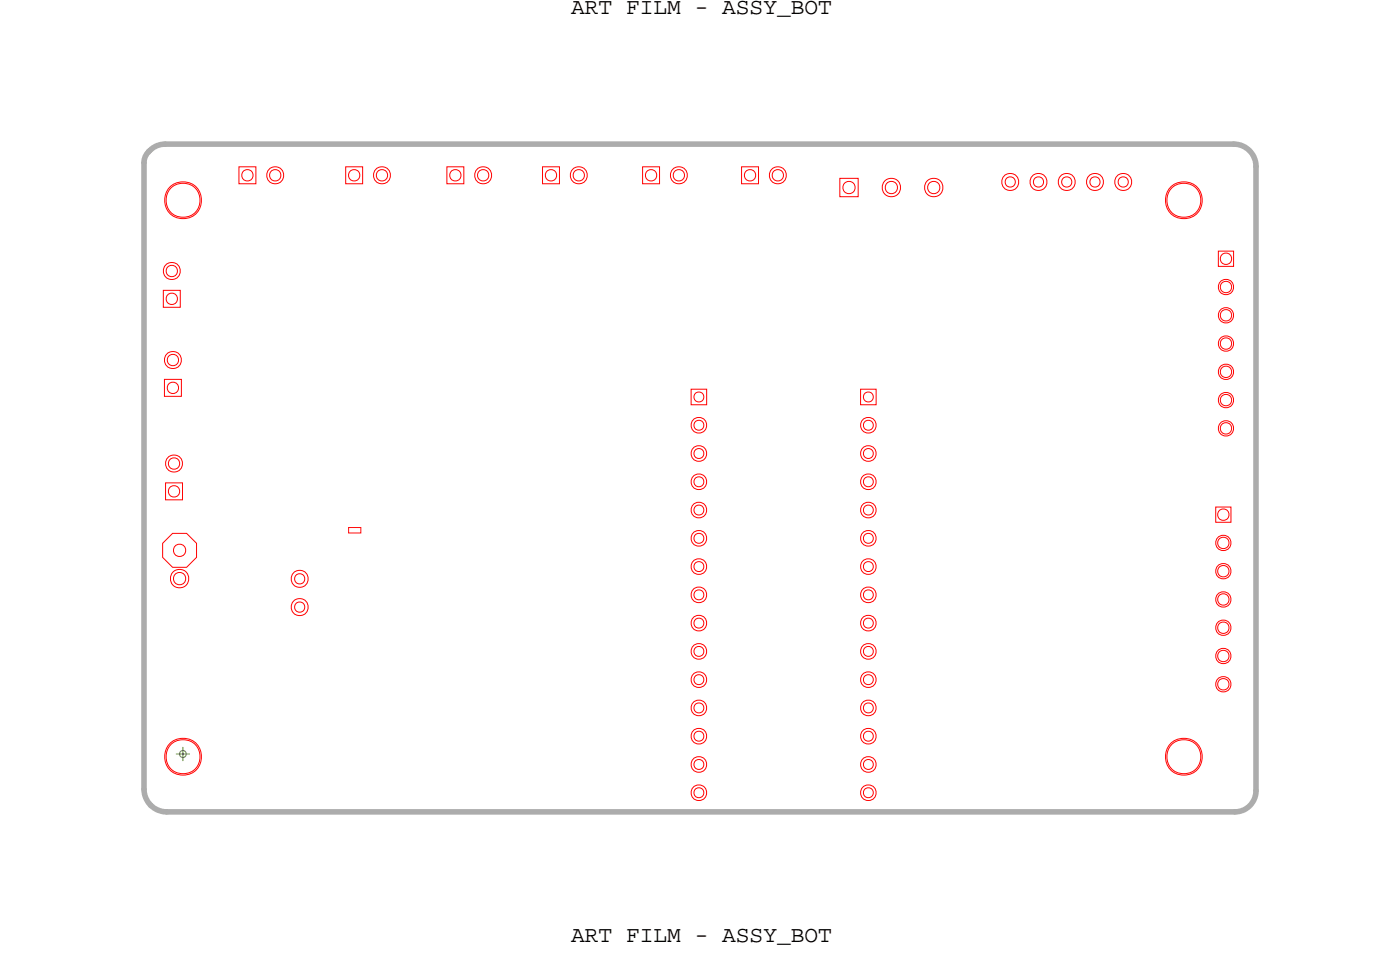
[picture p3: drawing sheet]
<svg xmlns="http://www.w3.org/2000/svg" width="126mm" height="86mm" viewBox="0 0 126 86" stroke-linecap="round" stroke-linejoin="round" font-family="sans-serif">
<defs><g id="words">
<g font-size="2.1">
<text x="51.4" y="1.2">ART FILM - ASSY_BOT</text>
<text x="51.4" y="84.7">ART FILM - ASSY_BOT</text>
</g>
</g></defs>
<!-- layer: Board Outline -->
<path d="M13 14.6v56.3zM13.3 13.6l.2-.1zM13.4 13.6l-.3 .5-.2 .5M14.9 12.9h96zM14.9 12.9l-.8 .2-.6 .4M111 13a2 2 0 0 1 1.9 1.9M112.9 14.9v56.2zM13 70.9a2.05 2.05 0 0 0 2 2M15 72.9h96zM113 71.1a1.9 1.9 0 0 1-2 1.8" fill="none" stroke="#acacac" stroke-width=".5"/>
<path d="M13.5 13.6l.6-.5 .8-.2h96a2 2 0 0 1 2 2.1v55.9a2 2 0 0 1-2 2h-96a2 2 0 0 1-1.9-2v-55.9l.1-.8z" fill="none" stroke="#acacac" stroke-width=".09"/>
<!-- layer: Components -->
<path d="M31.4 47.4h1v.5h-1z" fill="none" stroke="#a90512" stroke-width=".09"/>
<!-- layer: Nets -->
<g fill="none" stroke="#f00" stroke-width=".09">
<path d="M21.5 15h1.5v1.5h-1.5zM31.1 15h1.5v1.5h-1.5zM40.2 15h1.5v1.5h-1.5zM48.8 15h1.5v1.5h-1.5zM57.8 15h1.5v1.5h-1.5zM66.7 15h1.5v1.5h-1.5zM75.5 16h1.7v1.7h-1.7zM14.7 26.1h1.5v1.5h-1.5zM14.8 34.1h1.5v1.5h-1.5zM62.2 35h1.3v1.4h-1.3zM77.4 35h1.4v1.4h-1.4zM109.6 22.6h1.3v1.3h-1.3z"/>
<path d="M14.9 43.4h1.5v1.5h-1.5zM109.3 45.6h1.4v1.3h-1.4z"/>
<circle cx="16.5" cy="18" r="1.66"/>
<circle cx="16.5" cy="18" r="1.54"/>
<circle cx="22.2" cy="15.8" r=".51"/>
<circle cx="24.7" cy="15.8" r=".51"/>
<circle cx="24.7" cy="15.8" r=".77"/>
<circle cx="31.8" cy="15.8" r=".51"/>
<circle cx="34.3" cy="15.8" r=".51"/>
<circle cx="34.3" cy="15.8" r=".77"/>
<circle cx="40.9" cy="15.8" r=".51"/>
<circle cx="43.4" cy="15.8" r=".51"/>
<circle cx="43.4" cy="15.8" r=".77"/>
<circle cx="49.5" cy="15.8" r=".51"/>
<circle cx="52" cy="15.8" r=".51"/>
<circle cx="52" cy="15.8" r=".77"/>
<circle cx="58.5" cy="15.8" r=".51"/>
<circle cx="61" cy="15.8" r=".51"/>
<circle cx="61" cy="15.8" r=".77"/>
<circle cx="67.4" cy="15.8" r=".51"/>
<circle cx="69.9" cy="15.8" r=".51"/>
<circle cx="69.9" cy="15.8" r=".77"/>
<circle cx="76.3" cy="16.9" r=".55"/>
<circle cx="80.2" cy="16.9" r=".55"/>
<circle cx="80.2" cy="16.9" r=".83"/>
<circle cx="84" cy="16.9" r=".55"/>
<circle cx="84" cy="16.9" r=".83"/>
<circle cx="90.8" cy="16.4" r=".46"/>
<circle cx="90.8" cy="16.4" r=".77"/>
<circle cx="93.4" cy="16.4" r=".46"/>
<circle cx="93.4" cy="16.4" r=".77"/>
<circle cx="95.9" cy="16.4" r=".46"/>
<circle cx="95.9" cy="16.4" r=".77"/>
<circle cx="98.5" cy="16.4" r=".46"/>
<circle cx="98.5" cy="16.4" r=".77"/>
<circle cx="101" cy="16.4" r=".46"/>
<circle cx="101" cy="16.4" r=".77"/>
<circle cx="106.5" cy="18" r="1.54"/>
<circle cx="106.5" cy="18" r="1.66"/>
<circle cx="15.4" cy="26.9" r=".51"/>
<circle cx="15.4" cy="24.4" r=".51"/>
<circle cx="15.5" cy="24.4" r=".77"/>
<circle cx="15.5" cy="32.4" r=".51"/>
<circle cx="15.5" cy="34.9" r=".51"/>
<circle cx="15.5" cy="32.4" r=".77"/>
<circle cx="62.8" cy="38.2" r=".45"/>
<circle cx="62.8" cy="35.7" r=".45"/>
<circle cx="62.9" cy="38.2" r=".7"/>
<circle cx="78.1" cy="38.2" r=".45"/>
<circle cx="78.1" cy="35.7" r=".45"/>
<circle cx="78.1" cy="38.2" r=".7"/>
<circle cx="110.2" cy="25.8" r=".51"/>
<circle cx="110.2" cy="28.3" r=".51"/>
<circle cx="110.2" cy="38.5" r=".51"/>
<circle cx="110.2" cy="36" r=".51"/>
<circle cx="110.2" cy="30.9" r=".51"/>
<circle cx="110.2" cy="23.3" r=".51"/>
<circle cx="110.2" cy="33.4" r=".51"/>
<circle cx="110.2" cy="30.9" r=".69"/>
<circle cx="110.2" cy="38.5" r=".69"/>
<circle cx="110.2" cy="36" r=".69"/>
<circle cx="110.2" cy="25.8" r=".69"/>
<circle cx="110.2" cy="33.4" r=".69"/>
<circle cx="110.2" cy="28.3" r=".69"/>
<circle cx="15.6" cy="41.7" r=".51"/>
<circle cx="15.6" cy="44.2" r=".51"/>
<circle cx="15.6" cy="41.7" r=".77"/>
<circle cx="16.1" cy="52" r=".55"/>
<circle cx="16.1" cy="49.5" r=".55"/>
<circle cx="16.1" cy="49.5" r="1.65"/>
<circle cx="16.1" cy="52" r=".83"/>
<circle cx="26.9" cy="54.6" r=".46"/>
<circle cx="26.9" cy="52" r=".46"/>
<circle cx="26.9" cy="54.6" r=".77"/>
<circle cx="26.9" cy="52" r=".77"/>
<circle cx="62.8" cy="48.4" r=".45"/>
<circle cx="62.8" cy="53.5" r=".45"/>
<circle cx="62.8" cy="45.8" r=".45"/>
<circle cx="62.8" cy="43.3" r=".45"/>
<circle cx="62.8" cy="50.9" r=".45"/>
<circle cx="62.8" cy="58.5" r=".45"/>
<circle cx="62.8" cy="40.8" r=".45"/>
<circle cx="62.8" cy="56" r=".45"/>
<circle cx="62.9" cy="53.5" r=".7"/>
<circle cx="62.9" cy="48.4" r=".7"/>
<circle cx="62.9" cy="58.5" r=".7"/>
<circle cx="62.9" cy="50.9" r=".7"/>
<circle cx="62.9" cy="43.3" r=".7"/>
<circle cx="62.9" cy="45.8" r=".7"/>
<circle cx="62.9" cy="40.8" r=".7"/>
<circle cx="62.9" cy="56" r=".7"/>
<circle cx="78.1" cy="53.5" r=".45"/>
<circle cx="78.1" cy="43.3" r=".45"/>
<circle cx="78.1" cy="40.8" r=".45"/>
<circle cx="78.1" cy="50.9" r=".45"/>
<circle cx="78.1" cy="45.8" r=".45"/>
<circle cx="78.1" cy="56" r=".45"/>
<circle cx="78.1" cy="58.5" r=".45"/>
<circle cx="78.1" cy="48.4" r=".45"/>
<circle cx="78.1" cy="50.9" r=".7"/>
<circle cx="78.1" cy="43.3" r=".7"/>
<circle cx="78.1" cy="40.8" r=".7"/>
<circle cx="78.1" cy="45.8" r=".7"/>
<circle cx="78.1" cy="56" r=".7"/>
<circle cx="78.1" cy="53.5" r=".7"/>
<circle cx="78.1" cy="58.5" r=".7"/>
<circle cx="78.1" cy="48.4" r=".7"/>
<circle cx="110" cy="48.8" r=".51"/>
<circle cx="110" cy="56.4" r=".51"/>
<circle cx="110" cy="58.9" r=".51"/>
<circle cx="110" cy="53.9" r=".51"/>
<circle cx="110" cy="51.3" r=".51"/>
<circle cx="110" cy="46.2" r=".51"/>
<circle cx="110" cy="56.4" r=".69"/>
<circle cx="110" cy="58.9" r=".69"/>
<circle cx="110" cy="48.8" r=".69"/>
<circle cx="110" cy="53.9" r=".69"/>
<circle cx="110" cy="51.3" r=".69"/>
<circle cx="16.5" cy="68" r="1.66"/>
<circle cx="16.5" cy="68" r="1.54"/>
<circle cx="62.8" cy="63.6" r=".45"/>
<circle cx="62.8" cy="71.2" r=".45"/>
<circle cx="62.8" cy="68.7" r=".45"/>
<circle cx="62.8" cy="61.1" r=".45"/>
<circle cx="62.8" cy="66.2" r=".45"/>
<circle cx="62.9" cy="63.6" r=".7"/>
<circle cx="62.9" cy="68.7" r=".7"/>
<circle cx="62.9" cy="66.2" r=".7"/>
<circle cx="62.9" cy="61.1" r=".7"/>
<circle cx="62.9" cy="71.2" r=".7"/>
<circle cx="78.1" cy="71.2" r=".45"/>
<circle cx="78.1" cy="61.1" r=".45"/>
<circle cx="78.1" cy="66.2" r=".45"/>
<circle cx="78.1" cy="68.7" r=".45"/>
<circle cx="78.1" cy="63.6" r=".45"/>
<circle cx="78.1" cy="63.6" r=".7"/>
<circle cx="78.1" cy="61.1" r=".7"/>
<circle cx="78.1" cy="68.7" r=".7"/>
<circle cx="78.1" cy="66.2" r=".7"/>
<circle cx="78.1" cy="71.2" r=".7"/>
<circle cx="106.5" cy="68" r="1.54"/>
<circle cx="106.5" cy="68" r="1.66"/>
<circle cx="110" cy="61.5" r=".51"/>
<circle cx="110" cy="61.5" r=".69"/>
</g>
<!-- layer: Drawing Origin -->
<path d="M15.8 67.7h1.3M16.2 67.5l.2-.1 .3 .1 .1 .2-.1 .3-.3 .1-.2-.1-.1-.3zM16.4 67.1v1.3" fill="none" stroke="#638b3a" stroke-width=".09"/>
<use href="#words"/>
</svg>
